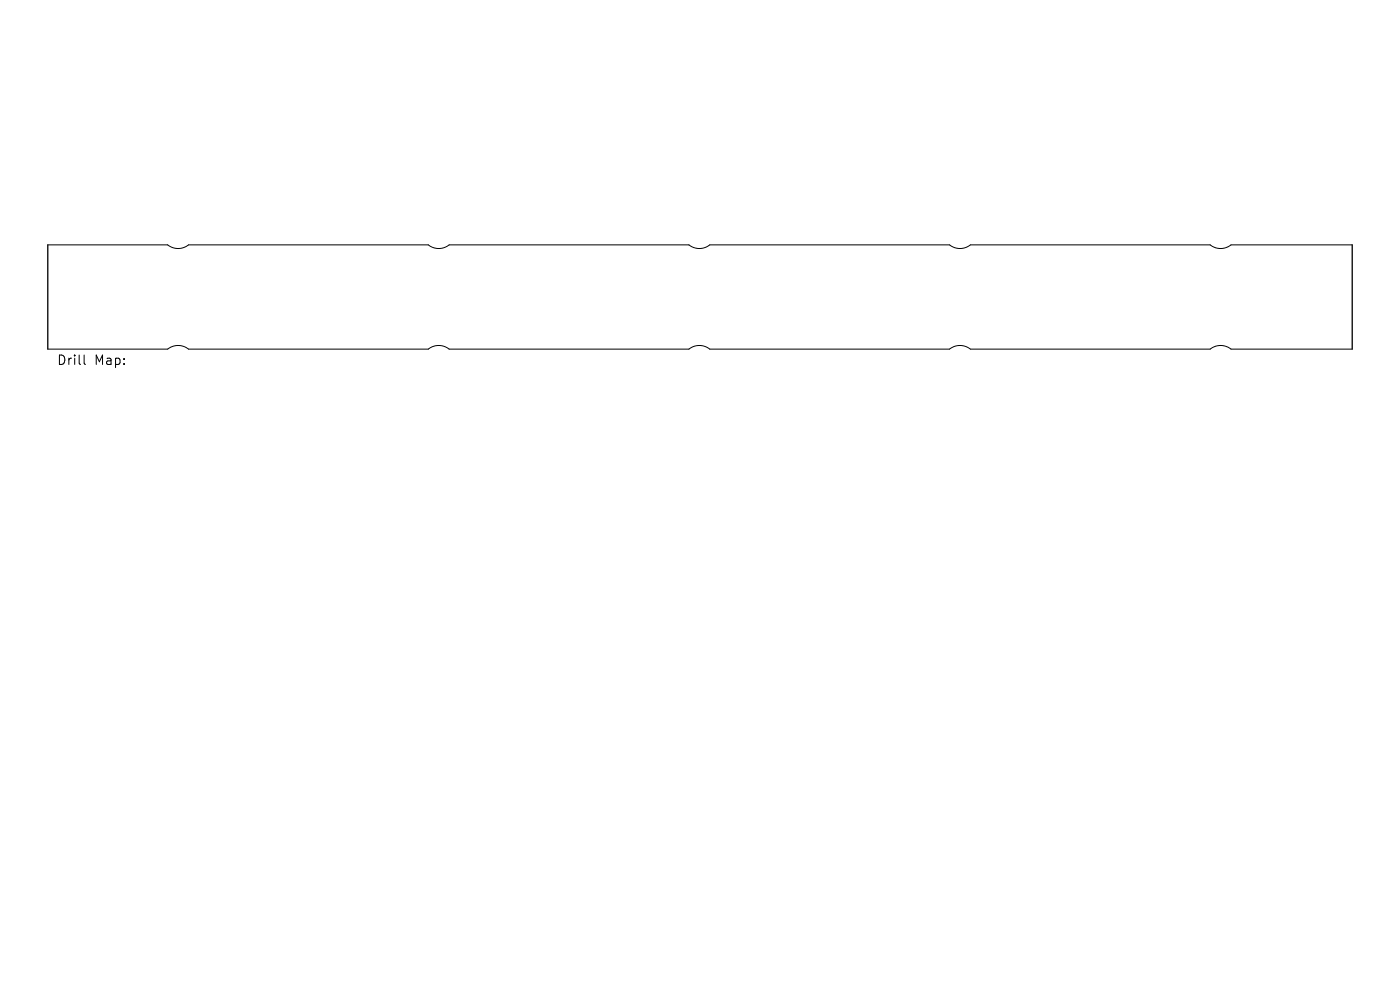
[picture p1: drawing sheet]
<svg xmlns="http://www.w3.org/2000/svg" width="297mm" height="210mm" viewBox="0 0 297 210" stroke-linecap="round" stroke-linejoin="round" font-family="sans-serif">
<defs><g id="words">
<g font-size="2.8">
<text x="12" y="77.7">Drill</text>
<text x="20" y="77.7">Map:</text>
</g>
</g></defs>
<path d="M10.1 51.9h25.5a3.5 3.5 0 0 0 4.4 0h50.9a3.5 3.5 0 0 0 4.4 0h50.9a3.5 3.5 0 0 0 4.4 0h50.8a3.5 3.5 0 0 0 4.5 0h50.8a3.5 3.5 0 0 0 4.5 0h25.7M10.1 74.1h25.5a3.5 3.5 0 0 1 4.4 0h50.9a3.5 3.5 0 0 1 4.4 0h50.9a3.5 3.5 0 0 1 4.4 0h50.8a3.5 3.5 0 0 1 4.5 0h50.8a3.5 3.5 0 0 1 4.5 0h25.7M17.8 75.3v1.7l.3 .3" fill="none" stroke="#000" stroke-width=".21"/>
<path d="M10.1 51.9v22.2M286.9 51.9v22.2" fill="none" stroke="#000" stroke-width=".28"/>
<use href="#words"/>
</svg>
